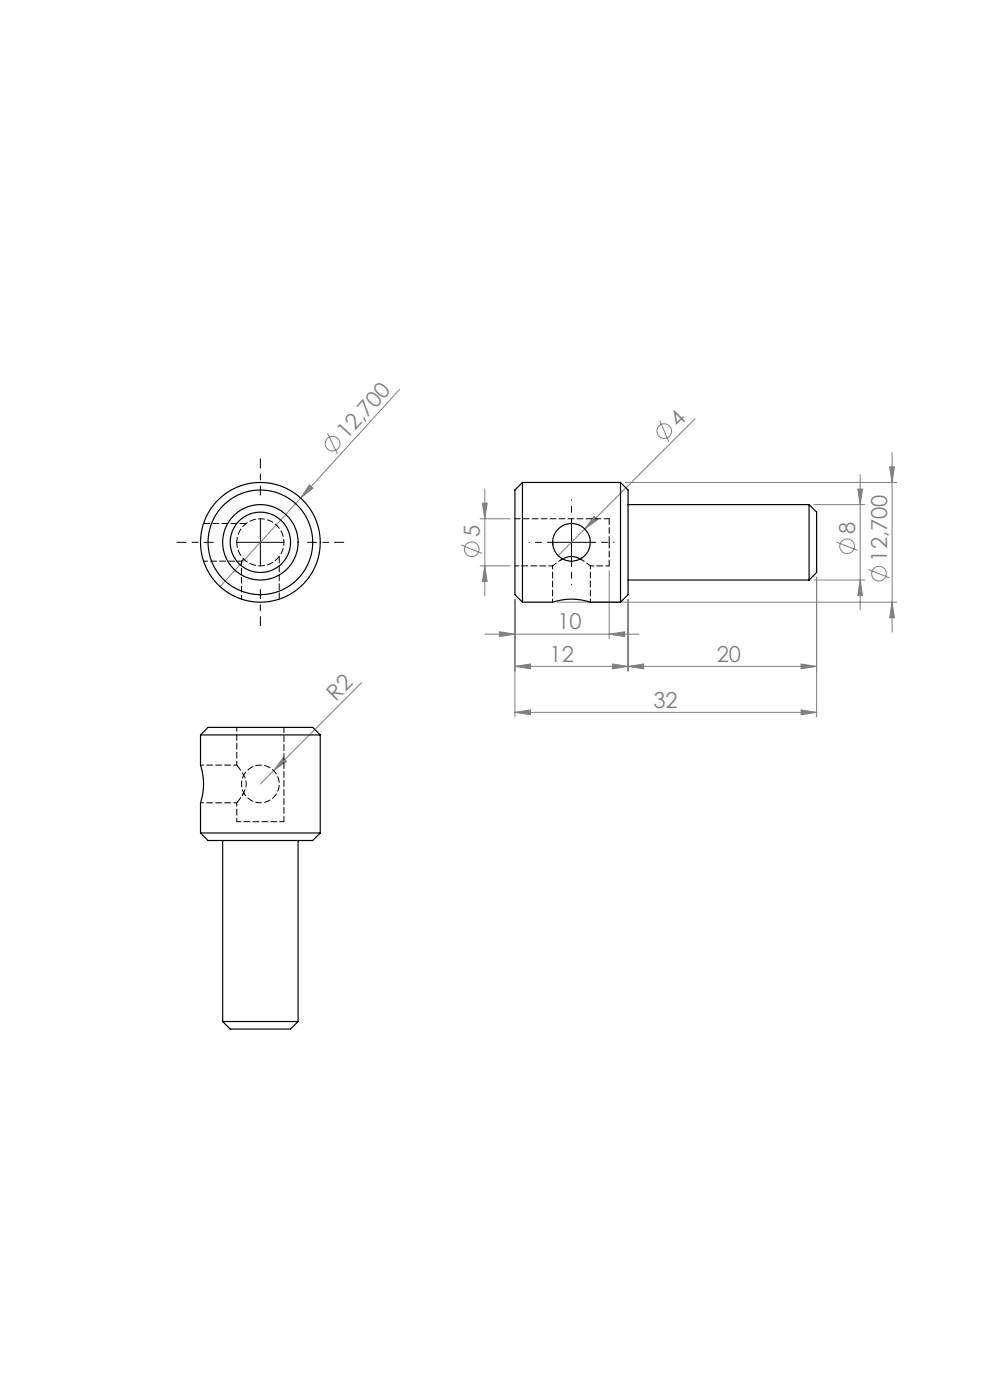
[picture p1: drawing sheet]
<svg xmlns="http://www.w3.org/2000/svg" width="210mm" height="297mm" viewBox="0 0 210 297" stroke-linecap="round" stroke-linejoin="round" font-family="sans-serif">
<defs><g id="words">
<g font-size="4.7" fill="#808080">
<text x="73.5" y="93.4" transform="rotate(-48 73.5 93.4)">12,700</text>
<text x="143.9" y="90.9" transform="rotate(-45 143.9 90.9)">4</text>
<text x="101.8" y="113.9" transform="rotate(-90 101.8 113.9)">5</text>
<text x="181.4" y="113.3" transform="rotate(-90 181.4 113.3)">8</text>
<text x="188.2" y="119.1" transform="rotate(-90 188.2 119.1)">12,700</text>
<text x="118.2" y="133.5">10</text>
<text x="116.6" y="140.4">12</text>
<text x="152" y="140.4">20</text>
<text x="71.3" y="148.9" transform="rotate(-45 71.3 148.9)">R2</text>
<text x="138.6" y="150.1">32</text>
</g>
</g></defs>
<g fill="none" stroke="#808080" stroke-width=".21">
<path d="M69.5 92l2.1 4.3M84.8 82.6l-21 23.1M140 89.3l1.8 4.4M147.4 88.9l-23.3 23.3M188.7 99h1l-.5 3.4zM189.2 96v38.1M63.8 105.7l-17.1 18.7M65.6 102.9l.8 .7-2.6 2.1zM97.8 115.6l4.5 1.8M101.8 110.1h6.4M102.3 106.7h1l-.5 3.4zM102.8 103.7v22.7"/>
<path d="M124.1 112.2l-5.7 5.7M126 109.5l.7 .7-2.6 2zM132.6 102.4h57.6M172.6 107.1h10.9M177.5 115l4.4 1.8M182 103.7h1l-.5 3.4zM182.5 100.7v28.7M101.8 120.1h6.4M102.8 120.1l.5 3.3h-1zM102.9 134.5h32.7M105.9 134l3.3 .5-3.3 .5zM109.2 127.2v24.9"/>
<path d="M118.2 127.8h72M129.2 134.5l3.3-.5v1zM129.2 121.1v14.4M133.2 127.2v15.2M172.6 123.1h10.9M173.2 122.5v29.6M182.5 123.1l.5 3.3h-1zM184.2 120.8l4.5 1.8M189.2 127.8l.5 3.3h-1zM76.7 144.8l-21.5 21.5M109.2 141.4l3.3-.5v1zM109.2 151.1l3.3-.5v1z"/>
<path d="M109.2 141.4h64M109.2 151.1h64M129.9 140.9l3.3 .5-3.3 .5zM133.2 141.4l3.3-.5v1zM169.9 140.9l3.3 .5-3.3 .5zM169.9 150.6l3.3 .5-3.3 .5zM60 160.8l.8 .7-2.7 2z"/>
<circle cx="70.5" cy="94.1" r="1.56"/>
<circle cx="140.9" cy="91.5" r="1.56"/>
<circle cx="100.1" cy="116.5" r="1.56"/>
<circle cx="179.7" cy="115.9" r="1.56"/>
<circle cx="186.4" cy="121.7" r="1.56"/>
</g>
<path d="M116.2 115.1h-4M121.2 110.1v-4M126.2 115.1h4M121.2 120.1v4" fill="none" stroke="#000" stroke-width=".21" stroke-dasharray="15.2 1.3 1.3 1.3" stroke-dashoffset="15.1"/>
<path d="M45.2 115.1h-7.7M55.2 105.1v-7.7M65.2 115.1h7.7M55.2 125.1v7.7" fill="none" stroke="#000" stroke-width=".21" stroke-dasharray="15.2 1.3 1.3 1.3" stroke-dashoffset="13.3"/>
<path d="M50.2 115.1h10M55.2 110.1v10M116.2 115.1h10M121.2 110.1v10" fill="none" stroke="#000" stroke-width=".21"/>
<g fill="#808080">
<path d="M60 160.8l.8 .7-2.7 2z"/>
<path d="M126 109.5l.7 .7-2.6 2z"/>
<path d="M65.6 102.9l.8 .7-2.6 2.1z"/>
<path d="M109.2 141.4l3.3-.5v1zM129.9 140.9l3.3 .5-3.3 .5zM133.2 141.4l3.3-.5v1zM169.9 140.9l3.3 .5-3.3 .5zM109.2 151.1l3.3-.5v1zM169.9 150.6l3.3 .5-3.3 .5zM105.9 134l3.3 .5-3.3 .5zM129.2 134.5l3.3-.5v1z"/>
<path d="M182 103.7h1l-.5 3.4zM182.5 123.1l.5 3.3h-1zM188.7 99h1l-.5 3.4zM189.2 127.8l.5 3.3h-1zM102.3 106.7h1l-.5 3.4zM102.8 120.1l.5 3.3h-1z"/>
</g>
<g fill="none" stroke="#000" stroke-width=".25">
<path d="M110.8 102.4v25.4M110.8 102.4l-1.6 1.6v22.2l1.6 1.6M110.8 102.4h20.8M123.1 118.6a3.5 3.5 0 0 0-3.7 0M131.6 102.4v25.4M131.6 102.4l1.6 1.6v22.2l-1.6 1.6M133.2 107.1h38.4M171.6 107.1v16M171.6 107.1l1.6 1.6v12.8l-1.6 1.6M110.8 127.8h6.4a12.7 12.7 0 0 1 8 0h6.4M133.2 123.1h38.4M42.5 155.9h25.4"/>
<path d="M42.5 155.9l1.6-1.6h22.2l1.6 1.6M42.5 155.9v6.4a12.7 12.7 0 0 1 0 8v6.4M67.9 155.9v20.8M42.5 176.7h25.4M42.5 176.7l1.6 1.6h22.2l1.6-1.6M47.2 178.3v38.4M63.2 178.3v38.4M47.2 216.7h16M47.2 216.7l1.6 1.6h12.8l1.6-1.6"/>
<circle cx="55.2" cy="115.1" r="6.4"/>
<circle cx="55.2" cy="115.1" r="8"/>
<circle cx="55.2" cy="115.1" r="12.7"/>
<circle cx="55.2" cy="115.1" r="11.1"/>
<circle cx="121.2" cy="115.1" r="4"/>
</g>
<path d="M50.2 115.1a5 5 0 0 1 7.4-4.5 5 5 0 0 1 .4 8.6 5 5 0 0 1-7.7-3.6l-.1-.5M129.2 110.1h-20M60.2 174.3v-20" fill="none" stroke="#000" stroke-width=".21" stroke-dasharray="1.3 .6" stroke-dashoffset=".2"/>
<path d="M51.7 118.6l-.5 .5M119.4 118.6l-2.2 1.4M125.2 120.1l-2.1-1.5M51.7 168.2l-.3 .5" fill="none" stroke="#000" stroke-width=".21" stroke-dasharray="1.3 .6" stroke-dashoffset=".3"/>
<path d="M43.2 119.1h8M51.2 119.1v8M109.2 120.1h8M50.2 154.3v8M50.2 174.3h10" fill="none" stroke="#000" stroke-width=".21" stroke-dasharray="1.3 .6" stroke-dashoffset=".4"/>
<path d="M52.2 111.1h-9M59.2 127.1v-9M50.2 170.3h.1a7.7 7.7 0 0 0 1.9-4.1 8.6 8.6 0 0 0-2-3.9" fill="none" stroke="#000" stroke-width=".21" stroke-dasharray="1.3 .6" stroke-dashoffset="-.1"/>
<path d="M125.2 120.1h4M50.2 170.3v4M51.7 164.4a4 4 0 0 1 6.1-1.2 4 4 0 0 1 0 6.2 4 4 0 0 1-6.1-1.2" fill="none" stroke="#000" stroke-width=".21" stroke-dasharray="1.3 .6" stroke-dashoffset=".5"/>
<path d="M117.2 120v7.8M125.2 127.8v-7.7M42.5 170.3h7.7M50.2 162.3h-7.7M51.7 168.2a4 4 0 0 1 0-3.8" fill="none" stroke="#000" stroke-width=".21" stroke-dasharray="1.3 .6" stroke-dashoffset=".6"/>
<path d="M117.2 115l.1 .6M118.9 118.9l.5-.3M119.2 118.5l.2 .1M123.1 118.6l.3 .2M123.1 118.6l.2-.1M129.2 115.1v-5M129.2 120.1v-5" fill="none" stroke="#000" stroke-width=".21" stroke-dasharray="1.3 .6"/>
<use href="#words"/>
</svg>
